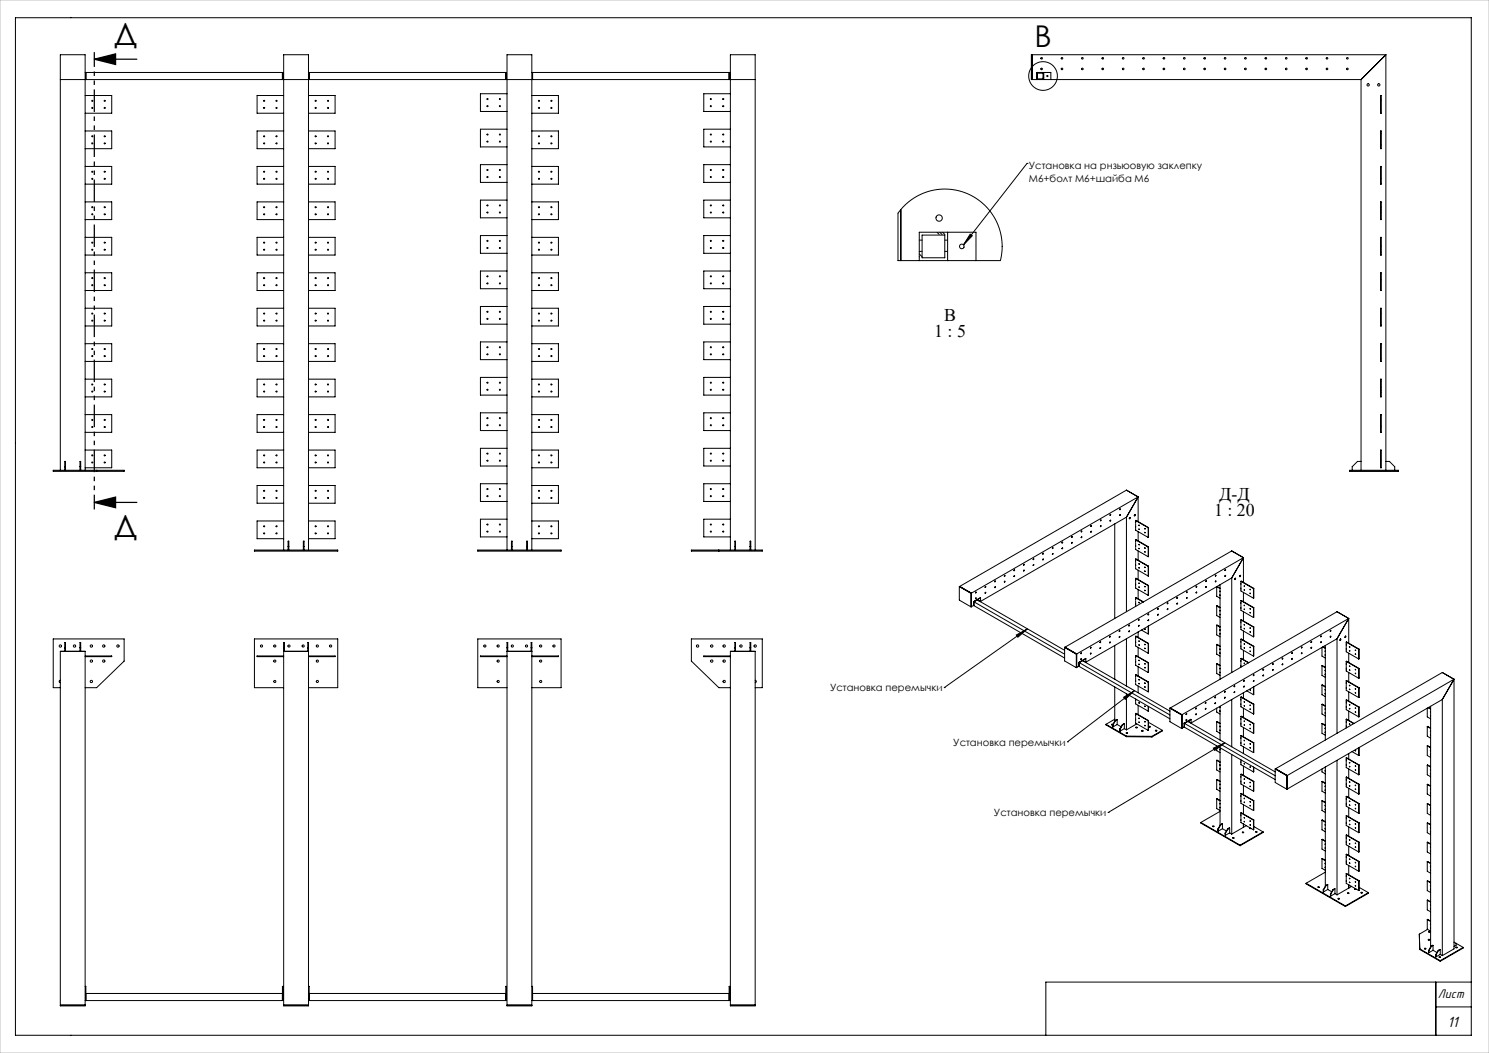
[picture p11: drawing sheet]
<svg xmlns="http://www.w3.org/2000/svg" width="420mm" height="297mm" viewBox="0 0 420 297" stroke-linecap="round" stroke-linejoin="round" font-family="sans-serif">
<defs><g id="words">
<g font-size="8.5">
<text x="32.3" y="12.8">Д</text>
<text x="291.8" y="13.2">В</text>
<text x="32.3" y="151.4">Д</text>
</g>
<g font-size="5">
<text x="263.5" y="95">1 : 5</text>
<text x="266.3" y="90.4">В</text>
<text x="343.9" y="140.9">Д-Д</text>
<text x="342.5" y="145.5">1 : 20</text>
</g>
<text font-size="4.4" x="408.3" y="289.8">11</text>
<text font-size="3.7" x="405.6" y="281.4">Лист</text>
<g font-size="2.8">
<text x="290.2" y="47.6">Установка на рнзьюовую заклепку</text>
<text x="290.2" y="51.5">М6+болт М6+шайба М6</text>
<text x="234.1" y="195">Установка перемычки</text>
<text x="268.9" y="210.3">Установка перемычки</text>
<text x="280.3" y="230.3">Установка перемычки</text>
</g>
</g></defs>
<g fill="none" stroke="#000" stroke-width=".28">
<path d="M4.4 5h410.6v287h-410.6zM291.1 15.4v7M390.9 15.4h-100v7h93M390.9 15.4l-7 7M390.9 15.4v117.2M24 20.4h55.9v2h-62.9M24 36.9h7.5v5h-7.5M24 26.9h7.5v5h-7.5M24.2 20.4v2M79.7 20.4v2M80 36.9h-7.5v5h7.5M80 26.9h-7.5v5h7.5"/>
<path d="M87 20.4h55.9v2h-62.9M87 26.9h7.5v5h-7.5M87 36.9h7.5v5h-7.5M87.2 20.4v2M142.7 20.4v2M143 26.4h-7.5v5h7.5M143 36.4h-7.5v5h7.5M150 20.4h55.9v2h-62.9M150 36.9h7.5v5h-7.5M150 26.9h7.5v5h-7.5M150.2 20.4v2M205.7 20.4v2"/>
<path d="M206 22.4h7M206 26.4h-7.5v5h7.5M206 36.4h-7.5v5h7.5M292.4 22.4v-2h4v2M292.4 21.8h.2M292.6 20.6h1.6v1.6h-1.6zM294.2 21.8h.2M294.4 20.4v2M383.9 22.4v110.2M389.4 36.9h.2v5h-.2zM389.4 26.9h.2v5h-.2zM389.4 28.1h.2"/>
<path d="M389.4 31.3h.2M389.4 37.7h.2M24 56.9h7.5v5h-7.5M24 46.9h7.5v5h-7.5M80 56.9h-7.5v5h7.5M80 46.9h-7.5v5h7.5M87 46.9h7.5v5h-7.5M87 56.9h7.5v5h-7.5M143 56.4h-7.5v5h7.5M143 46.4h-7.5v5h7.5M150 56.9h7.5v5h-7.5M150 46.9h7.5v5h-7.5"/>
<path d="M206 56.4h-7.5v5h7.5M206 46.4h-7.5v5h7.5M254.1 59.1v14.4M255 58.1l2.1-1.8 2.2-1.3 2.5-1 2.5-.5 2.6-.2 2.7 .3 2.5 .7 2.4 1.1 2.2 1.5 1.9 1.8 1.6 2.1 1.2 2.4 .8 2.5 .4 2.6v2.6l-.4 2.6h-28.9v-13.4zM289.7 46.1h.1M289.7 46.1l-17.9 23M389.4 56.9h.2v5h-.2zM389.4 46.9h.2v5h-.2zM389.4 40.8h.2M389.4 47.2h.2M389.4 50.4h.2M389.4 59.9h.2"/>
<path d="M389.4 59l.2 .2M389.5 58.3l.1 .1M24 66.9h7.5v5h-7.5M24 76.9h7.5v5h-7.5M80 66.9h-7.5v5h7.5M80 76.9h-7.5v5h7.5M87 66.9h7.5v5h-7.5M87 76.9h7.5v5h-7.5M143 66.4h-7.5v5h7.5M143 76.4h-7.5v5h7.5M150 66.9h7.5v5h-7.5M150 76.9h7.5v5h-7.5"/>
<path d="M206 66.4h-7.5v5h7.5M206 76.4h-7.5v5h7.5M259.3 67.7h.8M259.3 70.9h.8M259.3 72.4l.1 .1M259.3 71.6l.8 .8M259.3 73.5v-8h16v8M260.1 66.3h6.4v6.4h-6.4zM264.3 65.5l.6 .6M265.1 65.5l.6 .6M265.9 65.5l.6 .6M266.5 67.7h.8"/>
<path d="M266.5 70.9h.8M267.3 65.5v8M273.7 66l.6 .5-2.5 2.6zM389.4 66.9h.2v5h-.2zM389.4 76.9h.2v5h-.2zM389.4 69.4h.2M389.4 71.7l.2 .2M389.4 78.9h.2M389.5 71l.1 .1M24 96.9h7.5v5h-7.5M24 86.9h7.5v5h-7.5M80 86.9h-7.5v5h7.5"/>
<path d="M80 96.9h-7.5v5h7.5M87 86.9h7.5v5h-7.5M87 96.9h7.5v5h-7.5M143 86.4h-7.5v5h7.5M143 96.4h-7.5v5h7.5M150 96.9h7.5v5h-7.5M150 86.9h7.5v5h-7.5M206 86.4h-7.5v5h7.5M206 96.4h-7.5v5h7.5M389.4 96.9h.2v5h-.2zM389.4 86.9h.2v5h-.2zM389.4 88.5h.2"/>
<path d="M389.4 91.6h.2M389.4 98h.2M389.4 97.1l.2 .2M24 116.9h7.5v5h-7.5M24 106.9h7.5v5h-7.5M80 106.9h-7.5v5h7.5M80 116.9h-7.5v5h7.5M87 106.9h7.5v5h-7.5M87 116.9h7.5v5h-7.5M143 106.4h-7.5v5h7.5M143 116.4h-7.5v5h7.5M150 116.9h7.5v5h-7.5"/>
<path d="M150 106.9h7.5v5h-7.5M206 106.4h-7.5v5h7.5M206 116.4h-7.5v5h7.5M389.4 116.9h.2v5h-.2zM389.4 106.9h.2v5h-.2zM389.4 101.2h.2M389.4 107.5h.2M389.4 110.7h.2M389.4 109.8l.2 .2M389.4 117h.2M389.5 109.1l.1 .1M15 132.6h20v.3h-20z"/>
<path d="M17 132.6v-117.2h7v117.2M18.3 131.6h.2M18.3 132.6v-2.5h.2v2.5M22.6 132.6v-2.5h.2v2.5M22.6 131.6h.2M24 126.9h7.5v5h-7.5M27.3 132.6v.3M80 136.9h-7.5v5h7.5M80 126.9h-7.5v5h7.5M87 126.9h7.5v5h-7.5M87 136.9h7.5v5h-7.5M143 126.4h-7.5v5h7.5"/>
<path d="M143 136.4h-7.5v5h7.5M150 136.9h7.5v5h-7.5M150 126.9h7.5v5h-7.5M206 126.4h-7.5v5h7.5M206 136.4h-7.5v5h7.5M380.7 132.6h13.7v.3h-13.7zM383.9 130.1h-1l-1.5 1.5v1M389.4 126.9h.2v5h-.2zM389.4 120.2h.2M389.4 129.7h.2M389.5 121.8l.1 .1M390.9 130.1h1l1.5 1.5v1"/>
<path d="M71.8 155.1h23.5v.3h-23.5zM80 155.1v-139.7h7v139.7M80 146.9h-7.5v5h7.5M81.3 154.1h.2M81.3 155.1v-2.5h.2v2.5M85.6 155.1v-2.5h.2v2.5M85.6 154.1h.2M87 146.9h7.5v5h-7.5M134.8 155.1h23.5v.3h-23.5zM143 155.1v-139.7h7v139.7M143 146.4h-7.5v5h7.5M144.3 154.1h.2"/>
<path d="M144.3 155.1v-2.5h.2v2.5M148.6 154.1h.2M148.6 155.1v-2.5h.2v2.5M150 146.9h7.5v5h-7.5M195 155.1h20v.3h-20zM202.8 155.1v.3M206 155.1v-139.7h7v139.7M206 146.4h-7.5v5h7.5M207.3 154.1h.2M207.3 155.1v-2.5h.2v2.5M211.6 154.1h.2M211.6 155.1v-2.5h.2v2.5"/>
<path d="M288.8 159.2l-.1 .2M291.5 157.6l-.1 .2M291.5 159.2l-.1 .2M294.2 156l-.1 .2M294.2 157.7l-.1 .2M297 154.5l-.2 .2M297 156.1l-.2 .2M299.7 152.9l-.1 .2M299.7 154.5l-.1 .2M302.4 151.3l-.1 .2M302.4 153l-.1 .2M305.1 149.8l-.1 .2"/>
<path d="M305.1 151.4l-.1 .2M307.8 148.2l-.1 .2M307.8 149.8l-.1 .2M310.5 146.6l-.1 .3M310.5 148.3l-.1 .2M313.2 145.1l-.1 .2M313.2 146.7l-.1 .2M314.4 147.8v26.6M315.9 143.5l-.1 .2M315.9 145.2l-.1 .2M317.7 145.9v26.6M317.7 145.9l-41.1 23.7"/>
<path d="M318.7 145.9l-.2 .4M320.1 145.1l-.2 .4M320.3 154.4v.6l3.6 2M320.3 152.3l3.7 1.9M320.3 159.9v.5l3.6 2.1M320.3 157.7l3.6 2M320.3 157.7l3.7 2M320.3 146.8v.6M320.3 147.6v1.1M320.3 149v.5l3.6 2.1M320.3 152.3v.5M320.3 153.1v1.1"/>
<path d="M320.3 157.7v.6M320.3 158.5v1.1M320.3 146.8l3.6 2.1M320.3 146.8l3.7 2M320.3 152.3l3.6 2M321 140.2l-47 27.1M321 140.2l-3.3 5.7M321 140.2l-3.3-2-47 27.2M321 140.2v6.9M321 149.9v2.7M321 155.4v2.6M321.3 153.6h.1"/>
<path d="M321.3 154.7h.1M321.3 159v.1M321.3 148.1v.1M321.3 149.2v.1M323 154.5v.1M323 155.6v.1M323 160h.1M323 149.1h.1M323 150.2h.1M323.9 148.9v2.7M323.9 154.3v2.7M323.9 159.7v2.8"/>
<path d="M324 148.8l-.1 2.8M324 154.2l-.1 2.8M324 159.7l-.1 2.8M324 154.2l-.1 .1M324 159.7h-.1M324 148.8l-.1 .1M350.7 157.3v7M350.7 157.3l-3.3-1.9-47 27.1M350.7 157.3l-47 27.2M350.7 157.3l-3.3 5.7M270.6 165.5v3.8l3.3 1.9M270.6 165.5l3.3 1.9"/>
<path d="M270.7 165.4l3.3 1.9M270.7 165.4l-.1 .1M273.9 167.4v3.8M274 167.3v3.8M274 167.3l-.1 .1M274 171.1l-.1 .1M274.6 169.7l25.7 14.8M274.6 170.8l25.7 14.8M274.6 169.7v1.1M274.6 170.8l-.6 .3M275.3 167l-.1 .2M275.3 168.6l-.1 .2"/>
<path d="M275.6 169.2l24.7 14.2M276.1 169.4l.1 .1M276.6 168.6l-2 1.1M276.6 168.6l-1.9 1.1v1.1M276.6 168.6v1.1M278 165.4l-.1 .2M278 167.1l-.1 .2M280.7 163.9l-.1 .2M280.7 165.5l-.1 .2M283.4 162.3l-.1 .2M283.4 163.9l-.1 .2M286.1 160.7l-.1 .2"/>
<path d="M286.1 162.4l-.1 .2M286.7 179.1l3.1-1.7-2.7 2.3zM288.8 160.8l-.1 .2M289.8 177.4l-23.4 16.5M313.1 179.4l-.1 .2M315.8 177.9l-.1 .2M315.8 179.5l-.1 .2M318.5 176.3l-.1 .2M318.5 177.9l-.1 .2M320.3 165.3v.6l3.6 2M320.3 163.2l3.6 2M320.3 163.2l3.7 1.9"/>
<path d="M320.3 168.6l2.1 1.2M320.3 168.6l2.2 1.2M320.3 163.2v.5M320.3 164v1.1M320.3 168.6v.5M320.3 169.4v1.1M320.3 170.8v.2M320.3 179.5v.5M320.3 179.5l3.6 2M320.3 179.5l3.7 2M321 160.8v2.6M321 166.3v2.6"/>
<path d="M321 178.3v1.5M321.2 174.7l-.1 .2M321.2 176.4l-.1 .2M321.3 164.5h.1M321.3 165.5v.1M321.3 160.1v.1M321.3 169.9v.1M322 177.7l1.9 1.1M323 165.4h.1M323 166.5v.1M323 161.1h.1M323 177.4h.1"/>
<path d="M323.9 165.2v2.7M323.9 176.6v2.2M323.9 173.2l-.1 .2M323.9 174.8l-.1 .2M324 165.1l-.1 2.8M324 176.6l-.1 2.2M324 165.1l-.1 .1M326.7 171.6l-.2 .2M326.7 173.3l-.2 .2M329.4 170.1l-.2 .2M329.4 171.7l-.2 .2M332.1 168.5l-.1 .2"/>
<path d="M332.1 170.1l-.1 .2M334.8 166.9l-.1 .2M334.8 168.6l-.1 .2M337.5 165.4l-.1 .2M337.5 167l-.1 .2M340.2 163.8l-.1 .2M340.2 165.4l-.1 .2M342.9 162.2l-.1 .2M342.9 163.9l-.1 .2M343.2 176.3v2.8l.9 .5M343.2 176.3l.9 .6M343.2 176.3l.9 .5"/>
<path d="M343.2 165.5v2.7l.9 .5M343.2 165.5l.9 .5M343.2 165.5l.9 .4M343.2 170.9v2.7l.9 .6M343.2 170.9l.9 .5M343.2 170.9l.9 .4M344.1 172.2v.1M344.1 173.3v.1M344.1 177.6v.2M344.1 178.7v.2M344.1 166.7v.2M344.1 167.8v.2"/>
<path d="M344.1 164.9v26.7M345.6 160.7l-.1 .2M345.6 162.3l-.1 .2M347.4 163l-41.1 23.8M347.4 163v26.7M348.4 163.1l-.2 .3M349.8 162.3l-.2 .3M350 164v2.7l3.6 2M350 169.4v2.7l3.6 2.1M350 174.9v2.7l3.6 2M350 169.4l3.6 2M350 169.4l3.7 2"/>
<path d="M350 174.9l3.6 2M350 174.9l3.7 1.9M350 164l3.6 2M350 164l3.7 2M350.7 167.1v2.6M350.7 172.5v2.7M350.7 178v2.6M351 170.7v.1M351 171.8v.1M351 176.2h.1M351 177.2v.1M351 166.4h.1"/>
<path d="M351 165.3h.1M352.6 171.7h.1M352.6 172.8h.1M352.6 178.2l.1 .1M352.6 166.2l.1 .1M352.7 177.2h.1M352.7 167.4h.1M353.6 166v2.7M353.6 171.4v2.8M353.6 176.9v2.7M353.7 166l-.1 2.7M353.7 171.4l-.1 2.8"/>
<path d="M353.7 176.8l-.1 2.8M353.7 171.4h-.1M353.7 176.8l-.1 .1M353.7 166h-.1M372.6 179.4l-.1 .2M375.3 177.8l-.1 .2M375.3 179.4l-.1 .2M379.5 179.4l-.2 .4M380.4 174.4v7M380.4 174.4l-3.3-1.9-47 27.2M380.4 174.4l-47.1 27.3M380.4 174.4l-3.3 5.8"/>
<path d="M17 191.9l-.3 .3 .3 .3M17 194h-2v-13.8h20v6.3l-7.7 7.5h-3.3M17 183.7h7v100h-7zM18.3 183.7v-2.5h.2v2.5M18.3 182.7h.2M22.6 183.7v-2.5h.2v2.5M22.6 182.7h.2M24 185h7.5v.2h-7.5M80 194h-8.2v-13.8h23.5v13.8h-8.3M80 185h-7.5v.2h7.5M80 182.7h.2M80 183.7h7"/>
<path d="M80.2 183.7v-2.5h-.2v102.5h7v-102.5h-.2v2.5M86.8 182.7h.2M87 185h7.5v.2h-7.5M143 194h-8.2v-13.8h23.5v13.8h-8.3M143 185h-7.5v.2h7.5M143 182.7h.2M143 183.7h7M143.2 183.7v-2.5h-.2v102.5h7v-102.5h-.2v2.5M149.8 182.7h.2M150 185h7.5v.2h-7.5M206 194h-3.2l-7.8-7.5v-6.3h20v13.8h-2M206 183.7h7v100h-7z"/>
<path d="M206 185h-7.5v.2h7.5M207.3 183.7v-2.5h.2v2.5M207.3 182.7h.2M211.6 183.7v-2.5h.2v2.5M211.6 182.7h.2M213 191.9l.3 .3-.3 .3M266.4 193.9h.1M300.3 182.6l3.3 1.9M300.3 182.6v3.8l3.3 1.9M300.4 182.5l3.3 2M300.4 182.5l-.1 .1M303.6 184.5v3.8"/>
<path d="M303.7 184.5h-.1M303.7 184.5v3.8M304.3 186.8l25.7 14.9M304.3 187.9l25.7 14.8M304.3 186.8v1.1M304.3 187.9l-.7 .4M305 184.1l-.1 .2M305 185.8l-.1 .2M305.3 186.3l24.7 14.3M305.8 186.5l.1 .1M306.3 185.8l-1.9 1.1v1.1M306.3 185.8v1.1"/>
<path d="M306.3 185.8l-2 1M307.7 182.6l-.1 .2M307.7 184.2l-.1 .2M310.4 181l-.1 .2M310.4 182.6l-.1 .2M313.1 181.1l-.1 .2M314.4 182.1v9.5M314.4 193.8v9.6M316.9 196.7l3.1-1.9-2.6 2.5zM317.7 180.2v13.3M317.7 195.7v10.2M320 194.8l-18.9 14.4"/>
<path d="M320.3 187.1v.5l3.6 2.1M320.3 198v.5l3.6 2.1M320.3 192.5v.6l3.6 2M320.3 190.4l3.7 2M320.3 180.3v1.1M320.3 181.7v.5l3.6 2M320.3 184.9v.6M320.3 185.7v1.1M320.3 190.4v.5M320.3 191.2v1.1M320.3 197.2v.5M320.3 184.9l3.7 2"/>
<path d="M320.3 190.4l3.6 2M320.3 184.9l3.6 2.1M321 182.6v2.6M321 188.1v2.6M321 193.5v1.9M321 198.9v2.7M321.3 198.2v.1M321.3 191.7h.1M321.3 192.8h.1M321.3 180.8h.1M321.3 181.9h.1M321.3 186.2v.1"/>
<path d="M321.3 187.3v.1M323 199.2h.1M323 192.6h.1M323 193.7v.1M323 181.7v.1M323 182.8h.1M323 187.2h.1M323 188.3h.1M323.9 181.5v2.7M323.9 187v2.7M323.9 192.4v2.7M323.9 199.2v1.4"/>
<path d="M324 181.5l-.1 2.7M324 186.9l-.1 2.8M324 192.4l-.1 2.7M324 199.3l-.1 1.3M324 192.4h-.1M324 181.5h-.1M324 186.9l-.1 .1M330 199.7l3.3 2M330 199.7v3.9l3.3 1.9M330.1 199.7l3.3 1.9v3.8M330.1 199.7h-.1M337.4 199.7l-.1 .2"/>
<path d="M340.1 198.2l-.1 .2M340.1 199.8l-.1 .2M342.8 196.6l-.1 .2M342.8 198.2l-.1 .2M343.2 181.8l.9 .5M343.2 181.8l.9 .4M343.2 181.8v2.7l.9 .6M343.2 187.2v2.8l.9 .5M343.2 199.7v1.1l.9 .6M343.2 187.2l.9 .6M343.2 187.2l.9 .5M344.1 199.4v.2"/>
<path d="M344.1 188.5v.2M344.1 189.6v.2M344.1 183.1v.1M344.1 184.2v.1M344.1 199.2v9.5M345.5 195l-.1 .2M345.5 196.7l-.1 .2M347.4 197.3v13.3M348.2 193.5l-.1 .2M348.2 195.1l-.1 .2M350 180.3v2.7l3.6 2.1M350 185.7v2.5"/>
<path d="M350 196.6v2.7l3.6 2.1M350 180.3l3.6 2M350 180.3l3.7 2M350 185.7l2.1 1.3M350 185.7l2.2 1.2M350 196.6l3.6 2.1M350 196.6l3.7 2M350.7 183.4v2.6M350.7 195.4v1.5M350.7 199.8v2.6M350.9 191.9l-.1 .2M350.9 193.5l-.1 .2"/>
<path d="M351 181.6v.1M351 182.7h.1M351 187v.1M351 197.9v.1M351 199v.1M351.7 194.9l1.9 1M352.6 182.6h.1M352.6 183.6l.1 .1M352.6 198.9h.1M352.6 200h.1M352.7 194.6h.1M353.6 182.3v2.8"/>
<path d="M353.6 193.8v2.1M353.6 198.7v2.7M353.6 190.3l-.1 .2M353.6 192l-.1 .2M353.7 182.3h-.1M353.7 182.3l-.1 2.8M353.7 193.7l-.1 2.2M353.7 198.6l-.1 2.8M353.7 198.6l-.1 .1M356.4 188.8l-.2 .2M356.4 190.4l-.2 .2M359.1 187.2l-.2 .2"/>
<path d="M359.1 188.8l-.2 .2M361.8 185.6l-.1 .2M361.8 187.3l-.1 .2M364.5 184.1l-.1 .2M364.5 185.7l-.1 .2M367.2 182.5l-.1 .2M367.2 184.1l-.1 .2M369.9 180.9l-.1 .2M369.9 182.6l-.1 .2M372.6 181l-.1 .2M372.9 193.2v2.7l.9 .6M372.9 182.6v2.5l.9 .5"/>
<path d="M372.9 187.8v2.7l.9 .5M372.9 198.7v2.7l.9 .5M372.9 193.2l.9 .6M372.9 193.2l.9 .5M372.9 198.7l.9 .5M372.9 198.7l.9 .4M372.9 187.8l.9 .5M372.9 187.8l.9 .4M373.1 182.5l.7 .4M373.2 182.4l.6 .4M373.8 194.5v.2M373.8 195.6v.2"/>
<path d="M373.8 183.6v.2M373.8 184.7v.2M373.8 189.1v.1M373.8 190.1v.2M373.8 199.9v.2M373.8 182.1v26.6M377.1 180.2l-41.1 23.7M377.1 180.2v26.6M378.1 180.2l-.2 .4M379.7 181.1v2.7l3.6 2.1M379.7 186.6v2.7l3.6 2M379.7 192v2.7l3.6 2.1"/>
<path d="M379.7 197.4v2.8l3.6 2M379.7 197.4l3.6 2.1M379.7 197.4l3.7 2M379.7 186.6l3.6 2M379.7 186.6l3.7 1.9M379.7 192l3.6 2M379.7 192l3.7 2M379.7 181.1l3.7 2M379.7 181.1l3.6 2M380.4 184.2v2.7M380.4 189.7v2.6M380.4 195.1v2.6"/>
<path d="M380.7 182.4v.1M380.7 183.5v.1M380.7 193.3v.1M380.7 198.7v.1M380.7 199.8v.1M380.7 187.9h.1M380.7 188.9v.1M380.7 194.4h.1M382.3 183.4h.1M382.3 184.5h.1M382.3 194.3h.1M382.3 195.3l.1 .1"/>
<path d="M382.3 199.7l.1 .1M382.3 188.8l.1 .1M382.3 189.9l.1 .1M383.3 183.1v2.8M383.3 188.6v2.7M383.3 194v2.8M383.3 199.5v2.7M383.4 183.1h-.1M383.4 183.1l-.1 2.8M383.4 188.5l-.1 2.8M383.4 194l-.1 2.8M383.4 199.4l-.1 2.8"/>
<path d="M383.4 194h-.1M383.4 199.4l-.1 .1M383.4 188.5l-.1 .1M402.6 199.7v2.5l.9 .5M402.8 199.6l.7 .4M402.9 199.6l.6 .3M403.5 199.2v67.9M406.8 197.3l-43.7 25.3M406.8 197.3v72.2M410.1 191.6l-3.3-1.9-47.1 27.2M410.1 191.6l-47 27.1M410.1 191.6l-3.3 5.7"/>
<path d="M410.1 191.6v76l-3.3 1.9M301.1 209.2h.1M312 204.3l5.7 3.3M312 204.3l5.7 3.5M313.8 204.4l.1 .1M313.8 204.4l.1 .6M313.9 204.4h-.3M313.9 204.3h-.4l.3 .2M313.9 204.5v.5M314.4 202.9l-2.4 1.4M314.6 203.2v.1M314.6 203.2l-.8 1.2"/>
<path d="M314.6 203.3l-.7 1.2M315.1 203l-.5 .2M315.1 204.3l-1.2 .7M315.1 203l-.5 .3M315.1 203v1.3M315.1 204.3l1.1 .7M315.9 205.6l.1 .1M315.9 205.6l.1 .6M316 205.7v.5M316.6 204.4l-.7 1.2M316.6 204.4h.1M316.7 204.4l-.7 1.3"/>
<path d="M317.1 205.5l-1.1 .7M317.1 204.2l-.4 .2M317.1 204.2v1.3M317.1 204.2l-.5 .2M317.1 205.5l.6 .4M317.7 206.8h.3M317.7 207.6l7.2 .1M317.7 207.8l7.2 .1M317.7 207.6v.2M320.3 201.3l3.6 2M320.3 201.3l3.7 1.9M320.3 201.3v.5"/>
<path d="M320.3 202.1v1.1M320.3 203.4v.6l3.6 2M320.4 205.3h.3M320.7 204.2l-3 1.7M321.3 202.6h.1M321.3 203.6v.1M322 206.2h.4M323 203.5v.1M323 204.6v.1M323.9 203.3v2.7M324 203.7l3.9 2.3M324 203.2l-.1 .1"/>
<path d="M324 203.2l-.1 2.8M324.1 205.1h.3M324.9 207.7v.2M325.9 206.1h.4M327.9 206l-3 1.7M327.9 206l-3 1.9M333.3 201.7v3.8M334 205.1l25.7 14.8M334 204l25.7 14.8M334 204v1.1M334 205.1l-.7 .4M334.7 201.3l-.1 .2"/>
<path d="M334.7 202.9l-.1 .2M335 203.5l24.7 14.2M335.5 203.7l.1 .1M336 202.9l-2 1.1M336 202.9l-1.9 1.1v1.1M336 202.9v1.1M337.4 201.3l-.1 .3M342.3 211l3.2-1.5-2.9 2.2zM343.2 219.9v2.7l.9 .6M343.2 203.6v2.7l.9 .5M343.2 210.4v1.3l.9 .6M343.2 214.5v2.7l.9 .5"/>
<path d="M343.2 219.9l.9 .5M343.2 219.9l.9 .4M343.2 214.5l.9 .5M343.2 214.5l.9 .4M343.2 203.6l.9 .5M343.2 203.6l.9 .4M344.1 215.7v.2M344.1 216.8v.2M344.1 200.5v.2M344.1 211.4v.1M344.1 204.8v.2M344.1 205.9v.2"/>
<path d="M344.1 210.9v21.9M345.5 209.5l-32.9 19.7M347.4 212.8v22.4M350 202.1v2.7l3.6 2M350 207.5v2.7l3.6 2.1M350 214.3v1.4l3.6 2M350 218.4v2.7l3.6 2.1M350 218.4l3.6 2M350 218.4l3.7 2M350 207.5l3.6 2.1M350 207.5l3.7 2M350 202.1l3.6 2"/>
<path d="M350 202.1l3.7 2M350.7 205.2v2.6M350.7 210.6v1.9M350.7 216.1v2.6M351 203.4h.1M351 204.5h.1M351 208.8v.1M351 215.3v.1M351 219.8h.1M351 210h.1M352.6 205.4l.1 .1M352.6 209.8h.1"/>
<path d="M352.6 210.9h.1M352.6 216.3l.1 .1M352.7 204.4h.1M353.6 204.1v2.7M353.6 209.6v2.7M353.6 216.3v1.4M353.7 204.1l-.1 2.7M353.7 209.5l-.1 2.8M353.7 216.4l-.1 1.3M353.7 204.1h-.1M353.7 209.5l-.1 .1M359.7 216.9l3.3 1.9"/>
<path d="M359.7 216.9v3.8l3.3 1.9M359.8 216.8l3.3 1.9M363 218.8v3.8M363.1 218.7l-.1 .1M363.1 218.7v3.9M372.9 204.1v2.7l.9 .6M372.9 216.9v.8l.9 .6M372.9 204.1l.9 .6M372.9 204.1l.9 .4M373.8 201v.2M373.8 205.4v.2M373.8 206.5v.1"/>
<path d="M373.8 216.4v33.5M373.8 217.4v.1M377.1 214.4v38M379.7 202.9v2.4M379.7 213.8v2.7l3.6 2M379.7 219.2v2.7l3.6 2.1M379.7 202.9l2.1 1.2M379.7 219.2l3.6 2.1M379.7 219.2l3.7 2M379.7 213.8l3.7 2M379.7 202.9l2.2 1.2M379.7 213.8l3.6 2"/>
<path d="M380.4 200.6v2.6M380.4 212.5v1.6M380.4 216.9v2.6M380.7 215.1h.1M380.7 216.2h.1M380.7 204.2h.1M381.4 212l1.9 1.1M382.3 200.8h.1M382.3 211.7h.1M382.3 216l.1 .1M382.3 217.1l.1 .1M383.3 210.9v2.2"/>
<path d="M383.3 215.8v2.7M383.4 210.9l-.1 2.2M383.4 215.8l-.1 2.7M383.4 215.8h-.1M402.6 210.4v2.7l.9 .5M402.6 210.4l.9 .4M402.6 204.9v2.7l.9 .6M402.6 215.8v2.7l.9 .6M402.6 215.8l.9 .6M402.6 215.8l.9 .4M402.6 204.9l.9 .6M402.6 204.9l.9 .5"/>
<path d="M402.6 210.4l.9 .5M403.5 217.1v.2M403.5 218.2v.1M403.5 200.8v.1M403.5 201.8v.2M403.5 206.2v.2M403.5 207.3v.2M403.5 211.6v.2M403.5 212.7v.2M312.6 229.2h.1M338.7 232l11.1 6.4M338.7 232l11.1 6.5"/>
<path d="M342.1 233l.3 .1-.2 .1zM342.4 233.2h-.3M343.2 225.3v2.8l.9 .5M343.2 225.3l.9 .6M343.2 225.3l.9 .5M343.5 233.8l.1 .1M343.5 233.8l.1 .6M343.6 233.9v.5M344.1 221.2v.1M344.1 222.3v.1M344.1 226.6v.2M344.1 227.7v.2"/>
<path d="M344.1 228.9l-5.4 3.1M344.3 232.6h.1M344.3 232.6l-.8 1.2M344.3 232.6l-.7 1.3M344.8 232.4l-.5 .2M344.8 233.7l-1.2 .7M344.8 232.4v1.3M344.8 233.7l1.1 .7M345.6 235h.1M345.6 235l.1 .6M345.7 235v.6M346.3 233.8l-.7 1.2"/>
<path d="M346.3 233.8h.1M346.4 233.8l-.7 1.2M346.8 234.9l-1.1 .7M346.8 233.5l-.4 .3M346.8 233.5v1.4M346.8 233.5l-.5 .3M346.8 234.9l.6 .3M347.7 236.3l.4 .1h-.3zM348 236.4h-.2M349.8 238.4v.1M350 229.3l3.7 2M350 223.8l3.7 2"/>
<path d="M350 223.8v2.8l3.6 2M350 229.3v2.7l3.6 2M350 223.8l3.6 2.1M350 229.3l3.6 2M350.4 234.7l.4 .1-.3 .1zM350.7 221.5v2.6M350.7 227v2.6M350.7 232.4v.9M350.8 234.9h-.3M351 220.8v.1M351 225.1v.1M351 226.2v.1"/>
<path d="M351 230.6h.1M351 231.7h.1M351.5 232.9l-4.1 2.3M352.6 233.5l-.2 .2 .4-.1M352.6 220.7h.1M352.6 226.1l.1 .1M352.6 227.2h.1M352.6 232.6l.1 .1M352.7 221.8h.1M352.7 231.6h.1M352.8 233.7h-.3M353.6 220.4v2.8"/>
<path d="M353.6 225.9v2.7M353.6 231.3v2.7M353.7 233.1l2.6 1.5M353.7 220.4l-.1 2.8M353.7 225.8l-.1 2.8M353.7 231.3l-.1 2.7M353.7 220.4h-.1M353.7 225.8l-.1 .1M353.7 231.3h-.1M354.2 234.6l.4 .1h-.3zM354.5 234.7h-.3M356.3 234.6l-6.5 3.8"/>
<path d="M356.3 234.6l-6.5 3.9M363.1 222.6h-.1M372.9 236.8v2.7l.9 .5M372.9 220.4v2.8l.9 .5M372.9 225.9v2.7l.9 .5M372.9 231.3v2.7l.9 .6M372.9 231.3l.9 .6M372.9 231.3l.9 .5M372.9 220.4l.9 .6M372.9 220.4l.9 .5M372.9 225.9l.9 .4M372.9 236.8l.9 .5"/>
<path d="M372.9 236.8l.9 .4M372.9 225.9l.9 .5M373.8 227.2v.1M373.8 228.3v.1M373.8 238v.2M373.8 239.1v.2M373.8 232.6v.2M373.8 233.7v.2M373.8 221.7v.2M373.8 222.8v.2M379.7 224.7v2.7l3.6 2M379.7 230.1v2.7l3.6 2.1"/>
<path d="M379.7 235.5v2.8l3.6 2M379.7 235.5l3.6 2.1M379.7 224.7l3.6 2M379.7 224.7l3.7 1.9M379.7 230.1l3.6 2M379.7 230.1l3.7 2M379.7 235.5l3.7 2M380.4 222.3v2.7M380.4 227.8v2.6M380.4 233.2v2.6M380.4 238.7v2.6M380.7 226h.1"/>
<path d="M380.7 227.1h.1M380.7 220.5v.1M380.7 232.5v.1M380.7 236.8v.1M380.7 237.9v.1M380.7 221.7h.1M380.7 231.5h.1M382.3 226.9l.1 .1M382.3 228l.1 .1M382.3 221.5h.1M382.3 222.6h.1M382.3 232.4h.1"/>
<path d="M382.3 233.4l.1 .1M382.3 237.8l.1 .1M382.3 238.9h.1M383.3 221.3v2.7M383.3 226.7v2.7M383.3 232.1v2.8M383.3 237.6v2.7M383.4 221.2l-.1 2.8M383.4 226.6l-.1 2.8M383.4 232.1l-.1 2.8M383.4 237.5l-.1 2.8M383.4 226.6l-.1 .1"/>
<path d="M383.4 221.2l-.1 .1M383.4 232.1h-.1M383.4 237.5l-.1 .1M402.6 221.3v2.7l.9 .5M402.6 226.7v2.7l.9 .6M402.6 232.1v2.8l.9 .5M402.6 237.6v2.7l.9 .5M402.6 226.7l.9 .5M402.6 226.7l.9 .4M402.6 237.6l.9 .5M402.6 237.6l.9 .4M402.6 232.1l.9 .6"/>
<path d="M402.6 232.1l.9 .5M402.6 221.3l.9 .5M402.6 221.3l.9 .4M403.5 228v.1M403.5 229.1v.1M403.5 238.9v.1M403.5 240v.1M403.5 233.4v.2M403.5 234.5v.2M403.5 222.5v.2M403.5 223.6v.2M368.4 249.1l11.1 6.4"/>
<path d="M368.4 249.1l11.1 6.6M371.8 250.2h.3l-.2 .1zM372.1 250.3h-.3M372.9 242.2v2.7l.9 .6M372.9 242.2l.9 .6M372.9 242.2l.9 .4M373.2 251h.1M373.2 251l.1 .6M373.3 251v.6M373.8 243.5v.2M373.8 244.6v.1M373.8 246l-5.4 3.1"/>
<path d="M374 249.7v.1M374 249.7l-.8 1.3M374 249.8l-.7 1.2M374.5 249.5l-.5 .2M374.5 250.9l-1.2 .7M374.5 249.5l-.5 .3M374.5 249.5v1.4M374.5 250.9l1.1 .6M375.3 252.1l.1 .1M375.3 252.1l.1 .6M375.4 252.2v.5M376 250.9l.1 .1"/>
<path d="M376 250.9l-.7 1.2M376.1 251l-.7 1.2M376.5 252.1l-1.1 .6M376.5 250.7l-.4 .3M376.5 250.7v1.4M376.5 250.7l-.5 .2M376.5 252.1l.6 .3M377.4 253.4l.4 .1-.3 .1zM377.7 253.6h-.2M379.5 255.5v.2M379.7 246.4l3.7 2M379.7 241l3.7 2"/>
<path d="M379.7 241v2.7l3.6 2.1M379.7 246.4v2.8l3.6 2M379.7 241l3.6 2M379.7 246.4l3.6 2.1M380.1 251.9h.4l-.3 .1zM380.4 244.1v2.6M380.4 249.6v.9M380.5 252h-.3M380.7 247.7v.1M380.7 242.3v.1M380.7 243.4h.1M380.7 248.9h.1"/>
<path d="M381.2 250l-4.1 2.4M382.3 250.6l-.2 .2h.4M382.3 248.7h.1M382.3 249.8h.1M382.3 243.2l.1 .1M382.3 244.3l.1 .1M382.5 250.8h-.3M383.3 243v2.8M383.3 248.5v2.7M383.4 250.3l2.6 1.5M383.4 243l-.1 2.8M383.4 248.4l-.1 2.8"/>
<path d="M383.4 248.4l-.1 .1M383.4 243h-.1M383.9 251.7l.4 .1-.3 .1zM384.2 251.9h-.3M386 251.8l-6.5 3.7M386 251.8l-6.5 3.9M402.6 253.9v2.7l.9 .6M402.6 259.4v2.7l.9 .5M402.6 243v2.7l.9 .6M402.6 248.5v2.7l.9 .5M402.6 259.4l.9 .5M402.6 259.4l.9 .4"/>
<path d="M402.6 248.5l.9 .5M402.6 248.5l.9 .4M402.6 243l.9 .6M402.6 243l.9 .5M402.6 253.9l.9 .6M402.6 253.9l.9 .4M403.5 249.8v.1M403.5 250.8v.2M403.5 244.3v.2M403.5 245.4v.2M403.5 255.2v.2M403.5 256.3v.1"/>
<path d="M24 278.2h.2v4M87 278.2h.2v4M150 278.2h.2v4M400.3 263.5l.2 4.3M400.3 263.5v.1M400.5 267.8v-.2l5.7 3.4M400.5 267.8l5.7 3.3M401.8 267.6h.4M402.7 262.1l-2.4 1.4M402.9 265.1h.3M402.9 268.1l.1 .1M402.9 268.1l.1 .6"/>
<path d="M403 262.9h.3M403 268.2v.5M403.5 260.6v.2M403.5 261.7v.2M403.6 266.9h.1M403.6 266.9l-.7 1.2M403.7 266.9l-.7 1.3M404.2 266.7l-.6 .2M404.2 268l-1.2 .7M404.2 266.7l-.5 .2M404.2 266.7v1.3M404.2 268l1.1 .7"/>
<path d="M405 269.3h.1M405 269.3l.1 .6M405 277v15M405.1 269.3v.6M405.7 268.1h.1M405.7 268.1l-.7 1.2M405.8 268.1l-.7 1.2M406 270h.3M406.2 269.2l-1.1 .7M406.2 267.8l-.5 .3M406.2 267.8l-.4 .3M406.2 267.8v1.4"/>
<path d="M406.2 271v.1M406.2 269.2l.6 .3M410.1 265.7l2.6 1.5M410.7 267.3h.3M410.7 266.1v.5l-.6 .4M412.7 267.2l-6.5 3.8M412.7 267.2l-6.5 3.9M415 277h-120v15M17 283.5h7M24 282.2h55.9v-4h-.2v4M24.2 280.2h55.5M80 283.5h7"/>
<path d="M87 282.2h55.9v-4h-.2v4M87.2 280.2h55.5M143 283.5h7M150 282.2h55.9v-4h-.2v4M150.2 280.2h55.5M206 283.5h7M405 284h10"/>
<circle cx="293.8" cy="16.4" r=".22"/>
<circle cx="293.8" cy="19.4" r=".23"/>
<circle cx="299.6" cy="16.4" r=".22"/>
<circle cx="299.6" cy="19.4" r=".23"/>
<circle cx="305.3" cy="16.4" r=".22"/>
<circle cx="305.3" cy="19.4" r=".23"/>
<circle cx="311.1" cy="16.4" r=".22"/>
<circle cx="311.1" cy="19.4" r=".23"/>
<circle cx="316.8" cy="16.4" r=".22"/>
<circle cx="316.8" cy="19.4" r=".23"/>
<circle cx="322.6" cy="16.4" r=".22"/>
<circle cx="322.6" cy="19.4" r=".23"/>
<circle cx="328.3" cy="16.4" r=".22"/>
<circle cx="328.3" cy="19.4" r=".23"/>
<circle cx="334.1" cy="16.4" r=".22"/>
<circle cx="334.1" cy="19.4" r=".23"/>
<circle cx="339.8" cy="16.4" r=".22"/>
<circle cx="339.8" cy="19.4" r=".23"/>
<circle cx="345.6" cy="16.4" r=".22"/>
<circle cx="345.6" cy="19.4" r=".23"/>
<circle cx="351.3" cy="16.4" r=".22"/>
<circle cx="351.3" cy="19.4" r=".23"/>
<circle cx="357.1" cy="16.4" r=".22"/>
<circle cx="357.1" cy="19.4" r=".23"/>
<circle cx="362.8" cy="16.4" r=".22"/>
<circle cx="362.8" cy="19.4" r=".22"/>
<circle cx="368.6" cy="16.4" r=".22"/>
<circle cx="368.6" cy="19.4" r=".22"/>
<circle cx="374.3" cy="16.4" r=".22"/>
<circle cx="374.3" cy="19.4" r=".22"/>
<circle cx="380.1" cy="16.4" r=".23"/>
<circle cx="380.1" cy="19.4" r=".23"/>
<circle cx="26" cy="28.4" r=".15"/>
<circle cx="26" cy="30.4" r=".15"/>
<circle cx="26" cy="38.4" r=".15"/>
<circle cx="29.5" cy="28.4" r=".15"/>
<circle cx="29.5" cy="30.4" r=".15"/>
<circle cx="29.5" cy="38.4" r=".15"/>
<circle cx="74.5" cy="38.4" r=".15"/>
<circle cx="74.5" cy="28.4" r=".15"/>
<circle cx="74.5" cy="30.4" r=".15"/>
<circle cx="78" cy="38.4" r=".15"/>
<circle cx="78" cy="28.4" r=".15"/>
<circle cx="78" cy="30.4" r=".15"/>
<circle cx="89" cy="28.4" r=".15"/>
<circle cx="89" cy="30.4" r=".15"/>
<circle cx="89" cy="38.4" r=".15"/>
<circle cx="92.5" cy="30.4" r=".15"/>
<circle cx="92.5" cy="28.4" r=".15"/>
<circle cx="92.5" cy="38.4" r=".15"/>
<circle cx="137.5" cy="37.9" r=".15"/>
<circle cx="137.5" cy="27.9" r=".15"/>
<circle cx="137.5" cy="39.9" r=".15"/>
<circle cx="137.5" cy="29.9" r=".15"/>
<circle cx="141" cy="27.9" r=".15"/>
<circle cx="141" cy="37.9" r=".15"/>
<circle cx="141" cy="29.9" r=".15"/>
<circle cx="141" cy="39.9" r=".15"/>
<circle cx="152" cy="28.4" r=".15"/>
<circle cx="152" cy="30.4" r=".15"/>
<circle cx="152" cy="38.4" r=".15"/>
<circle cx="155.5" cy="28.4" r=".15"/>
<circle cx="155.5" cy="30.4" r=".15"/>
<circle cx="155.5" cy="38.4" r=".15"/>
<circle cx="200.5" cy="37.9" r=".15"/>
<circle cx="200.5" cy="27.9" r=".15"/>
<circle cx="200.5" cy="39.9" r=".15"/>
<circle cx="200.5" cy="29.9" r=".15"/>
<circle cx="204" cy="37.9" r=".15"/>
<circle cx="204" cy="27.9" r=".15"/>
<circle cx="204" cy="39.9" r=".15"/>
<circle cx="204" cy="29.9" r=".15"/>
<circle cx="294.2" cy="21.4" r="4"/>
<circle cx="295.4" cy="21.4" r=".16"/>
<circle cx="385.9" cy="23.9" r=".33"/>
<circle cx="388.9" cy="23.9" r=".33"/>
<circle cx="26" cy="40.4" r=".15"/>
<circle cx="26" cy="50.4" r=".15"/>
<circle cx="26" cy="58.4" r=".15"/>
<circle cx="26" cy="48.4" r=".15"/>
<circle cx="29.5" cy="40.4" r=".15"/>
<circle cx="29.5" cy="50.4" r=".15"/>
<circle cx="29.5" cy="58.4" r=".15"/>
<circle cx="29.5" cy="48.4" r=".15"/>
<circle cx="74.5" cy="58.4" r=".15"/>
<circle cx="74.5" cy="48.4" r=".15"/>
<circle cx="74.5" cy="40.4" r=".15"/>
<circle cx="74.5" cy="50.4" r=".15"/>
<circle cx="78" cy="58.4" r=".15"/>
<circle cx="78" cy="48.4" r=".15"/>
<circle cx="78" cy="50.4" r=".15"/>
<circle cx="78" cy="40.4" r=".15"/>
<circle cx="89" cy="40.4" r=".15"/>
<circle cx="89" cy="50.4" r=".15"/>
<circle cx="89" cy="48.4" r=".15"/>
<circle cx="89" cy="58.4" r=".15"/>
<circle cx="92.5" cy="40.4" r=".15"/>
<circle cx="92.5" cy="50.4" r=".15"/>
<circle cx="92.5" cy="58.4" r=".15"/>
<circle cx="92.5" cy="48.4" r=".15"/>
<circle cx="137.5" cy="59.9" r=".15"/>
<circle cx="137.5" cy="57.9" r=".15"/>
<circle cx="137.5" cy="49.9" r=".15"/>
<circle cx="137.5" cy="47.9" r=".15"/>
<circle cx="141" cy="59.9" r=".15"/>
<circle cx="141" cy="49.9" r=".15"/>
<circle cx="141" cy="57.9" r=".15"/>
<circle cx="141" cy="47.9" r=".15"/>
<circle cx="152" cy="40.4" r=".15"/>
<circle cx="152" cy="50.4" r=".15"/>
<circle cx="152" cy="58.4" r=".15"/>
<circle cx="152" cy="48.4" r=".15"/>
<circle cx="155.5" cy="40.4" r=".15"/>
<circle cx="155.5" cy="50.4" r=".15"/>
<circle cx="155.5" cy="48.4" r=".15"/>
<circle cx="155.5" cy="58.4" r=".15"/>
<circle cx="200.5" cy="59.9" r=".15"/>
<circle cx="200.5" cy="57.9" r=".15"/>
<circle cx="200.5" cy="49.9" r=".15"/>
<circle cx="200.5" cy="47.9" r=".15"/>
<circle cx="204" cy="59.9" r=".15"/>
<circle cx="204" cy="57.9" r=".15"/>
<circle cx="204" cy="49.9" r=".15"/>
<circle cx="204" cy="47.9" r=".15"/>
<circle cx="26" cy="60.4" r=".15"/>
<circle cx="26" cy="70.4" r=".15"/>
<circle cx="26" cy="78.4" r=".15"/>
<circle cx="26" cy="68.4" r=".15"/>
<circle cx="29.5" cy="60.4" r=".15"/>
<circle cx="29.5" cy="78.4" r=".15"/>
<circle cx="29.5" cy="70.4" r=".15"/>
<circle cx="29.5" cy="68.4" r=".15"/>
<circle cx="74.5" cy="68.4" r=".15"/>
<circle cx="74.5" cy="60.4" r=".15"/>
<circle cx="74.5" cy="78.4" r=".15"/>
<circle cx="74.5" cy="70.4" r=".15"/>
<circle cx="78" cy="68.4" r=".15"/>
<circle cx="78" cy="70.4" r=".15"/>
<circle cx="78" cy="60.4" r=".15"/>
<circle cx="78" cy="78.4" r=".15"/>
<circle cx="89" cy="70.4" r=".15"/>
<circle cx="89" cy="78.4" r=".15"/>
<circle cx="89" cy="60.4" r=".15"/>
<circle cx="89" cy="68.4" r=".15"/>
<circle cx="92.5" cy="60.4" r=".15"/>
<circle cx="92.5" cy="78.4" r=".15"/>
<circle cx="92.5" cy="70.4" r=".15"/>
<circle cx="92.5" cy="68.4" r=".15"/>
<circle cx="137.5" cy="67.9" r=".15"/>
<circle cx="137.5" cy="79.9" r=".15"/>
<circle cx="137.5" cy="69.9" r=".15"/>
<circle cx="137.5" cy="77.9" r=".15"/>
<circle cx="141" cy="67.9" r=".15"/>
<circle cx="141" cy="79.9" r=".15"/>
<circle cx="141" cy="69.9" r=".15"/>
<circle cx="141" cy="77.9" r=".15"/>
<circle cx="152" cy="78.4" r=".15"/>
<circle cx="152" cy="70.4" r=".15"/>
<circle cx="152" cy="60.4" r=".15"/>
<circle cx="152" cy="68.4" r=".15"/>
<circle cx="155.5" cy="70.4" r=".15"/>
<circle cx="155.5" cy="78.4" r=".15"/>
<circle cx="155.5" cy="60.4" r=".15"/>
<circle cx="155.5" cy="68.4" r=".15"/>
<circle cx="200.5" cy="79.9" r=".15"/>
<circle cx="200.5" cy="67.9" r=".15"/>
<circle cx="200.5" cy="69.9" r=".15"/>
<circle cx="200.5" cy="77.9" r=".15"/>
<circle cx="204" cy="67.9" r=".15"/>
<circle cx="204" cy="79.9" r=".15"/>
<circle cx="204" cy="77.9" r=".15"/>
<circle cx="204" cy="69.9" r=".15"/>
<circle cx="264.9" cy="61.5" r=".9"/>
<circle cx="271.3" cy="69.5" r=".65"/>
<circle cx="26" cy="88.4" r=".15"/>
<circle cx="26" cy="80.4" r=".15"/>
<circle cx="26" cy="90.4" r=".15"/>
<circle cx="26" cy="98.4" r=".15"/>
<circle cx="29.5" cy="88.4" r=".15"/>
<circle cx="29.5" cy="80.4" r=".15"/>
<circle cx="29.5" cy="90.4" r=".15"/>
<circle cx="29.5" cy="98.4" r=".15"/>
<circle cx="74.5" cy="98.4" r=".15"/>
<circle cx="74.5" cy="90.4" r=".15"/>
<circle cx="74.5" cy="88.4" r=".15"/>
<circle cx="74.5" cy="80.4" r=".15"/>
<circle cx="78" cy="98.4" r=".15"/>
<circle cx="78" cy="90.4" r=".15"/>
<circle cx="78" cy="80.4" r=".15"/>
<circle cx="78" cy="88.4" r=".15"/>
<circle cx="89" cy="88.4" r=".15"/>
<circle cx="89" cy="80.4" r=".15"/>
<circle cx="89" cy="90.4" r=".15"/>
<circle cx="89" cy="98.4" r=".15"/>
<circle cx="92.5" cy="80.4" r=".15"/>
<circle cx="92.5" cy="88.4" r=".15"/>
<circle cx="92.5" cy="90.4" r=".15"/>
<circle cx="92.5" cy="98.4" r=".15"/>
<circle cx="137.5" cy="89.9" r=".15"/>
<circle cx="137.5" cy="87.9" r=".15"/>
<circle cx="137.5" cy="97.9" r=".15"/>
<circle cx="137.5" cy="99.9" r=".15"/>
<circle cx="141" cy="87.9" r=".15"/>
<circle cx="141" cy="89.9" r=".15"/>
<circle cx="141" cy="97.9" r=".15"/>
<circle cx="141" cy="99.9" r=".15"/>
<circle cx="152" cy="88.4" r=".15"/>
<circle cx="152" cy="80.4" r=".15"/>
<circle cx="152" cy="90.4" r=".15"/>
<circle cx="152" cy="98.4" r=".15"/>
<circle cx="155.5" cy="80.4" r=".15"/>
<circle cx="155.5" cy="88.4" r=".15"/>
<circle cx="155.5" cy="90.4" r=".15"/>
<circle cx="155.5" cy="98.4" r=".15"/>
<circle cx="200.5" cy="87.9" r=".15"/>
<circle cx="200.5" cy="89.9" r=".15"/>
<circle cx="200.5" cy="97.9" r=".15"/>
<circle cx="200.5" cy="99.9" r=".15"/>
<circle cx="204" cy="87.9" r=".15"/>
<circle cx="204" cy="89.9" r=".15"/>
<circle cx="204" cy="99.9" r=".15"/>
<circle cx="204" cy="97.9" r=".15"/>
<circle cx="26" cy="110.4" r=".15"/>
<circle cx="26" cy="118.4" r=".15"/>
<circle cx="26" cy="100.4" r=".15"/>
<circle cx="26" cy="108.4" r=".15"/>
<circle cx="29.5" cy="110.4" r=".15"/>
<circle cx="29.5" cy="118.4" r=".15"/>
<circle cx="29.5" cy="100.4" r=".15"/>
<circle cx="29.5" cy="108.4" r=".15"/>
<circle cx="74.5" cy="100.4" r=".15"/>
<circle cx="74.5" cy="108.4" r=".15"/>
<circle cx="74.5" cy="118.4" r=".15"/>
<circle cx="74.5" cy="110.4" r=".15"/>
<circle cx="78" cy="100.4" r=".15"/>
<circle cx="78" cy="108.4" r=".15"/>
<circle cx="78" cy="118.4" r=".15"/>
<circle cx="78" cy="110.4" r=".15"/>
<circle cx="89" cy="110.4" r=".15"/>
<circle cx="89" cy="118.4" r=".15"/>
<circle cx="89" cy="100.4" r=".15"/>
<circle cx="89" cy="108.4" r=".15"/>
<circle cx="92.5" cy="110.4" r=".15"/>
<circle cx="92.5" cy="118.4" r=".15"/>
<circle cx="92.5" cy="100.4" r=".15"/>
<circle cx="92.5" cy="108.4" r=".15"/>
<circle cx="137.5" cy="107.9" r=".15"/>
<circle cx="137.5" cy="117.9" r=".15"/>
<circle cx="137.5" cy="109.9" r=".15"/>
<circle cx="137.5" cy="119.9" r=".15"/>
<circle cx="141" cy="107.9" r=".15"/>
<circle cx="141" cy="117.9" r=".15"/>
<circle cx="141" cy="109.9" r=".15"/>
<circle cx="141" cy="119.9" r=".15"/>
<circle cx="152" cy="110.4" r=".15"/>
<circle cx="152" cy="118.4" r=".15"/>
<circle cx="152" cy="100.4" r=".15"/>
<circle cx="152" cy="108.4" r=".15"/>
<circle cx="155.5" cy="110.4" r=".15"/>
<circle cx="155.5" cy="118.4" r=".15"/>
<circle cx="155.5" cy="108.4" r=".15"/>
<circle cx="155.5" cy="100.4" r=".15"/>
<circle cx="200.5" cy="107.9" r=".15"/>
<circle cx="200.5" cy="117.9" r=".15"/>
<circle cx="200.5" cy="109.9" r=".15"/>
<circle cx="200.5" cy="119.9" r=".15"/>
<circle cx="204" cy="107.9" r=".15"/>
<circle cx="204" cy="117.9" r=".15"/>
<circle cx="204" cy="109.9" r=".15"/>
<circle cx="204" cy="119.9" r=".15"/>
<circle cx="26" cy="120.4" r=".15"/>
<circle cx="26" cy="128.4" r=".15"/>
<circle cx="26" cy="130.4" r=".15"/>
<circle cx="29.5" cy="120.4" r=".15"/>
<circle cx="29.5" cy="128.4" r=".15"/>
<circle cx="29.5" cy="130.4" r=".15"/>
<circle cx="74.5" cy="128.4" r=".15"/>
<circle cx="74.5" cy="130.4" r=".15"/>
<circle cx="74.5" cy="120.4" r=".15"/>
<circle cx="74.5" cy="138.4" r=".15"/>
<circle cx="78" cy="130.4" r=".15"/>
<circle cx="78" cy="128.4" r=".15"/>
<circle cx="78" cy="120.4" r=".15"/>
<circle cx="78" cy="138.4" r=".15"/>
<circle cx="89" cy="138.4" r=".15"/>
<circle cx="89" cy="120.4" r=".15"/>
<circle cx="89" cy="128.4" r=".15"/>
<circle cx="89" cy="130.4" r=".15"/>
<circle cx="92.5" cy="138.4" r=".15"/>
<circle cx="92.5" cy="120.4" r=".15"/>
<circle cx="92.5" cy="128.4" r=".15"/>
<circle cx="92.5" cy="130.4" r=".15"/>
<circle cx="137.5" cy="139.9" r=".15"/>
<circle cx="137.5" cy="129.9" r=".15"/>
<circle cx="137.5" cy="137.9" r=".15"/>
<circle cx="137.5" cy="127.9" r=".15"/>
<circle cx="141" cy="139.9" r=".15"/>
<circle cx="141" cy="129.9" r=".15"/>
<circle cx="141" cy="137.9" r=".15"/>
<circle cx="141" cy="127.9" r=".15"/>
<circle cx="152" cy="138.4" r=".15"/>
<circle cx="152" cy="120.4" r=".15"/>
<circle cx="152" cy="128.4" r=".15"/>
<circle cx="152" cy="130.4" r=".15"/>
<circle cx="155.5" cy="138.4" r=".15"/>
<circle cx="155.5" cy="120.4" r=".15"/>
<circle cx="155.5" cy="128.4" r=".15"/>
<circle cx="155.5" cy="130.4" r=".15"/>
<circle cx="200.5" cy="139.9" r=".15"/>
<circle cx="200.5" cy="129.9" r=".15"/>
<circle cx="200.5" cy="137.9" r=".15"/>
<circle cx="200.5" cy="127.9" r=".15"/>
<circle cx="204" cy="139.9" r=".15"/>
<circle cx="204" cy="129.9" r=".15"/>
<circle cx="204" cy="137.9" r=".15"/>
<circle cx="204" cy="127.9" r=".15"/>
<circle cx="74.5" cy="148.4" r=".15"/>
<circle cx="74.5" cy="150.4" r=".15"/>
<circle cx="74.5" cy="140.4" r=".15"/>
<circle cx="78" cy="150.4" r=".15"/>
<circle cx="78" cy="148.4" r=".15"/>
<circle cx="78" cy="140.4" r=".15"/>
<circle cx="89" cy="140.4" r=".15"/>
<circle cx="89" cy="150.4" r=".15"/>
<circle cx="89" cy="148.4" r=".15"/>
<circle cx="92.5" cy="140.4" r=".15"/>
<circle cx="92.5" cy="148.4" r=".15"/>
<circle cx="92.5" cy="150.4" r=".15"/>
<circle cx="137.5" cy="147.9" r=".15"/>
<circle cx="137.5" cy="149.9" r=".15"/>
<circle cx="141" cy="147.9" r=".15"/>
<circle cx="141" cy="149.9" r=".15"/>
<circle cx="152" cy="140.4" r=".15"/>
<circle cx="152" cy="150.4" r=".15"/>
<circle cx="152" cy="148.4" r=".15"/>
<circle cx="155.5" cy="140.4" r=".15"/>
<circle cx="155.5" cy="148.4" r=".15"/>
<circle cx="155.5" cy="150.4" r=".15"/>
<circle cx="200.5" cy="147.9" r=".15"/>
<circle cx="200.5" cy="149.9" r=".15"/>
<circle cx="204" cy="147.9" r=".15"/>
<circle cx="204" cy="149.9" r=".15"/>
<circle cx="288.8" cy="159.3" r=".13"/>
<circle cx="291.5" cy="159.3" r=".13"/>
<circle cx="291.5" cy="157.7" r=".13"/>
<circle cx="294.2" cy="157.8" r=".13"/>
<circle cx="294.2" cy="156.1" r=".13"/>
<circle cx="296.9" cy="156.2" r=".13"/>
<circle cx="296.9" cy="154.6" r=".13"/>
<circle cx="299.6" cy="153" r=".13"/>
<circle cx="299.6" cy="154.6" r=".13"/>
<circle cx="302.4" cy="151.4" r=".13"/>
<circle cx="302.4" cy="153.1" r=".13"/>
<circle cx="305.1" cy="151.5" r=".13"/>
<circle cx="305.1" cy="149.9" r=".13"/>
<circle cx="307.8" cy="149.9" r=".13"/>
<circle cx="307.8" cy="148.3" r=".13"/>
<circle cx="310.5" cy="146.7" r=".13"/>
<circle cx="310.5" cy="148.4" r=".13"/>
<circle cx="313.2" cy="146.8" r=".13"/>
<circle cx="313.2" cy="145.2" r=".13"/>
<circle cx="315.9" cy="143.6" r=".13"/>
<circle cx="315.9" cy="145.2" r=".13"/>
<circle cx="318.6" cy="146.1" r=".18"/>
<circle cx="320" cy="145.3" r=".18"/>
<circle cx="321.3" cy="149.2" r=".08"/>
<circle cx="321.3" cy="154.7" r=".08"/>
<circle cx="321.3" cy="159" r=".08"/>
<circle cx="321.3" cy="148.2" r=".08"/>
<circle cx="321.3" cy="153.6" r=".08"/>
<circle cx="322.9" cy="154.6" r=".08"/>
<circle cx="322.9" cy="160" r=".08"/>
<circle cx="322.9" cy="150.2" r=".08"/>
<circle cx="322.9" cy="149.1" r=".08"/>
<circle cx="322.9" cy="155.6" r=".08"/>
<circle cx="275.2" cy="167.1" r=".13"/>
<circle cx="275.2" cy="168.7" r=".13"/>
<circle cx="278" cy="165.5" r=".13"/>
<circle cx="278" cy="167.2" r=".13"/>
<circle cx="280.7" cy="165.6" r=".13"/>
<circle cx="280.7" cy="164" r=".13"/>
<circle cx="283.4" cy="164" r=".13"/>
<circle cx="283.4" cy="162.4" r=".13"/>
<circle cx="286.1" cy="162.5" r=".13"/>
<circle cx="286.1" cy="160.8" r=".13"/>
<circle cx="288.8" cy="160.9" r=".13"/>
<circle cx="313.1" cy="179.5" r=".13"/>
<circle cx="315.8" cy="179.6" r=".13"/>
<circle cx="315.8" cy="178" r=".13"/>
<circle cx="318.5" cy="176.4" r=".13"/>
<circle cx="318.5" cy="178" r=".13"/>
<circle cx="321.2" cy="176.5" r=".13"/>
<circle cx="321.2" cy="174.8" r=".13"/>
<circle cx="321.3" cy="169.9" r=".08"/>
<circle cx="321.3" cy="165.6" r=".08"/>
<circle cx="321.3" cy="164.5" r=".08"/>
<circle cx="321.3" cy="160.1" r=".08"/>
<circle cx="322.9" cy="166.5" r=".08"/>
<circle cx="322.9" cy="161.1" r=".08"/>
<circle cx="322.9" cy="165.4" r=".08"/>
<circle cx="322.9" cy="177.4" r=".08"/>
<circle cx="323.9" cy="173.3" r=".13"/>
<circle cx="323.9" cy="174.9" r=".13"/>
<circle cx="326.6" cy="173.3" r=".13"/>
<circle cx="326.6" cy="171.7" r=".13"/>
<circle cx="329.3" cy="171.8" r=".13"/>
<circle cx="329.3" cy="170.1" r=".13"/>
<circle cx="332.1" cy="168.6" r=".13"/>
<circle cx="332.1" cy="170.2" r=".13"/>
<circle cx="334.8" cy="168.7" r=".13"/>
<circle cx="334.8" cy="167" r=".13"/>
<circle cx="337.5" cy="165.5" r=".13"/>
<circle cx="337.5" cy="167.1" r=".13"/>
<circle cx="340.2" cy="165.5" r=".13"/>
<circle cx="340.2" cy="163.9" r=".13"/>
<circle cx="342.9" cy="162.3" r=".13"/>
<circle cx="342.9" cy="164" r=".13"/>
<circle cx="345.6" cy="162.4" r=".13"/>
<circle cx="345.6" cy="160.8" r=".13"/>
<circle cx="348.3" cy="163.3" r=".18"/>
<circle cx="349.7" cy="162.5" r=".18"/>
<circle cx="351" cy="170.7" r=".08"/>
<circle cx="351" cy="171.8" r=".08"/>
<circle cx="351" cy="176.2" r=".08"/>
<circle cx="351" cy="177.3" r=".08"/>
<circle cx="351" cy="166.4" r=".08"/>
<circle cx="351" cy="165.3" r=".08"/>
<circle cx="352.6" cy="167.3" r=".08"/>
<circle cx="352.6" cy="177.1" r=".08"/>
<circle cx="352.6" cy="172.8" r=".08"/>
<circle cx="352.6" cy="171.7" r=".08"/>
<circle cx="352.6" cy="166.3" r=".08"/>
<circle cx="352.6" cy="178.2" r=".08"/>
<circle cx="372.6" cy="179.5" r=".13"/>
<circle cx="375.3" cy="177.9" r=".13"/>
<circle cx="375.3" cy="179.5" r=".13"/>
<circle cx="379.4" cy="179.6" r=".18"/>
<circle cx="17" cy="182.2" r=".33"/>
<circle cx="21" cy="182.2" r=".33"/>
<circle cx="25.8" cy="182.2" r=".33"/>
<circle cx="25.8" cy="192.2" r=".32"/>
<circle cx="25.8" cy="186.5" r=".32"/>
<circle cx="29.3" cy="182.2" r=".33"/>
<circle cx="29.3" cy="186.5" r=".32"/>
<circle cx="33.3" cy="182.2" r=".33"/>
<circle cx="73.8" cy="182.2" r=".3"/>
<circle cx="77.5" cy="192.2" r=".3"/>
<circle cx="77.5" cy="182.2" r=".3"/>
<circle cx="77.5" cy="186.5" r=".3"/>
<circle cx="81.5" cy="182.2" r=".3"/>
<circle cx="85.5" cy="182.2" r=".3"/>
<circle cx="89.5" cy="192.2" r=".3"/>
<circle cx="89.5" cy="182.2" r=".3"/>
<circle cx="89.5" cy="186.5" r=".3"/>
<circle cx="93.3" cy="182.2" r=".3"/>
<circle cx="136.8" cy="182.2" r=".3"/>
<circle cx="140.5" cy="192.2" r=".3"/>
<circle cx="140.5" cy="182.2" r=".3"/>
<circle cx="140.5" cy="186.5" r=".3"/>
<circle cx="144.5" cy="182.2" r=".3"/>
<circle cx="148.5" cy="182.2" r=".3"/>
<circle cx="152.5" cy="192.2" r=".3"/>
<circle cx="152.5" cy="182.2" r=".3"/>
<circle cx="152.5" cy="186.5" r=".3"/>
<circle cx="156.3" cy="182.2" r=".3"/>
<circle cx="196.8" cy="182.2" r=".32"/>
<circle cx="200.8" cy="186.5" r=".32"/>
<circle cx="200.8" cy="182.2" r=".33"/>
<circle cx="204.3" cy="186.5" r=".32"/>
<circle cx="204.3" cy="192.2" r=".33"/>
<circle cx="204.3" cy="182.2" r=".33"/>
<circle cx="209" cy="182.2" r=".33"/>
<circle cx="213" cy="182.2" r=".32"/>
<circle cx="304.9" cy="185.9" r=".13"/>
<circle cx="304.9" cy="184.2" r=".13"/>
<circle cx="307.7" cy="182.7" r=".13"/>
<circle cx="307.7" cy="184.3" r=".13"/>
<circle cx="310.4" cy="182.7" r=".13"/>
<circle cx="310.4" cy="181.1" r=".13"/>
<circle cx="313.1" cy="181.2" r=".13"/>
<circle cx="321.3" cy="187.4" r=".08"/>
<circle cx="321.3" cy="198.2" r=".08"/>
<circle cx="321.3" cy="192.8" r=".08"/>
<circle cx="321.3" cy="180.8" r=".08"/>
<circle cx="321.3" cy="181.9" r=".08"/>
<circle cx="321.3" cy="186.3" r=".08"/>
<circle cx="321.3" cy="191.7" r=".08"/>
<circle cx="322.9" cy="199.2" r=".08"/>
<circle cx="322.9" cy="181.8" r=".08"/>
<circle cx="322.9" cy="192.7" r=".08"/>
<circle cx="322.9" cy="182.9" r=".08"/>
<circle cx="322.9" cy="188.3" r=".08"/>
<circle cx="322.9" cy="187.2" r=".08"/>
<circle cx="322.9" cy="193.7" r=".08"/>
<circle cx="337.4" cy="199.8" r=".13"/>
<circle cx="340.1" cy="199.9" r=".13"/>
<circle cx="340.1" cy="198.2" r=".13"/>
<circle cx="342.8" cy="196.7" r=".13"/>
<circle cx="342.8" cy="198.3" r=".13"/>
<circle cx="345.5" cy="195.1" r=".13"/>
<circle cx="345.5" cy="196.8" r=".13"/>
<circle cx="348.2" cy="195.2" r=".13"/>
<circle cx="348.2" cy="193.6" r=".13"/>
<circle cx="350.9" cy="192" r=".13"/>
<circle cx="350.9" cy="193.6" r=".13"/>
<circle cx="351" cy="182.7" r=".08"/>
<circle cx="351" cy="181.6" r=".08"/>
<circle cx="351" cy="199.1" r=".08"/>
<circle cx="351" cy="198" r=".08"/>
<circle cx="351" cy="187.1" r=".08"/>
<circle cx="352.6" cy="198.9" r=".08"/>
<circle cx="352.6" cy="183.7" r=".08"/>
<circle cx="352.6" cy="182.6" r=".08"/>
<circle cx="352.6" cy="194.6" r=".08"/>
<circle cx="353.6" cy="190.4" r=".13"/>
<circle cx="353.6" cy="192.1" r=".13"/>
<circle cx="356.3" cy="190.5" r=".13"/>
<circle cx="356.3" cy="188.9" r=".13"/>
<circle cx="359" cy="187.3" r=".13"/>
<circle cx="359" cy="188.9" r=".13"/>
<circle cx="361.8" cy="187.4" r=".13"/>
<circle cx="361.8" cy="185.7" r=".13"/>
<circle cx="364.5" cy="185.8" r=".13"/>
<circle cx="364.5" cy="184.2" r=".13"/>
<circle cx="367.2" cy="182.6" r=".13"/>
<circle cx="367.2" cy="184.2" r=".13"/>
<circle cx="369.9" cy="181" r=".13"/>
<circle cx="369.9" cy="182.7" r=".13"/>
<circle cx="372.6" cy="181.1" r=".13"/>
<circle cx="378" cy="180.4" r=".18"/>
<circle cx="380.7" cy="194.4" r=".08"/>
<circle cx="380.7" cy="187.9" r=".08"/>
<circle cx="380.7" cy="193.3" r=".08"/>
<circle cx="380.7" cy="182.4" r=".08"/>
<circle cx="380.7" cy="198.8" r=".08"/>
<circle cx="380.7" cy="189" r=".08"/>
<circle cx="380.7" cy="199.9" r=".08"/>
<circle cx="380.7" cy="183.5" r=".08"/>
<circle cx="382.3" cy="183.4" r=".08"/>
<circle cx="382.3" cy="188.8" r=".08"/>
<circle cx="382.3" cy="194.3" r=".08"/>
<circle cx="382.3" cy="184.5" r=".08"/>
<circle cx="382.3" cy="195.4" r=".08"/>
<circle cx="382.3" cy="199.7" r=".08"/>
<circle cx="382.3" cy="189.9" r=".08"/>
<circle cx="317.8" cy="206.8" r=".18"/>
<circle cx="320.5" cy="205.2" r=".18"/>
<circle cx="321.3" cy="203.7" r=".08"/>
<circle cx="321.3" cy="202.6" r=".08"/>
<circle cx="322.2" cy="206.2" r=".18"/>
<circle cx="322.9" cy="204.6" r=".08"/>
<circle cx="322.9" cy="203.5" r=".08"/>
<circle cx="324.2" cy="205" r=".18"/>
<circle cx="326.1" cy="206.1" r=".18"/>
<circle cx="334.6" cy="201.4" r=".13"/>
<circle cx="334.6" cy="203" r=".13"/>
<circle cx="337.4" cy="201.4" r=".13"/>
<circle cx="351" cy="208.9" r=".08"/>
<circle cx="351" cy="215.4" r=".08"/>
<circle cx="351" cy="219.7" r=".08"/>
<circle cx="351" cy="204.5" r=".08"/>
<circle cx="351" cy="203.4" r=".08"/>
<circle cx="351" cy="209.9" r=".08"/>
<circle cx="352.6" cy="204.4" r=".08"/>
<circle cx="352.6" cy="209.8" r=".08"/>
<circle cx="352.6" cy="210.9" r=".08"/>
<circle cx="352.6" cy="200" r=".08"/>
<circle cx="352.6" cy="205.5" r=".08"/>
<circle cx="352.6" cy="216.3" r=".08"/>
<circle cx="380.7" cy="204.2" r=".08"/>
<circle cx="380.7" cy="215.1" r=".08"/>
<circle cx="380.7" cy="216.2" r=".08"/>
<circle cx="382.3" cy="217.2" r=".08"/>
<circle cx="382.3" cy="211.7" r=".08"/>
<circle cx="382.3" cy="200.8" r=".08"/>
<circle cx="382.3" cy="216.1" r=".08"/>
<circle cx="351" cy="231.7" r=".08"/>
<circle cx="351" cy="230.6" r=".08"/>
<circle cx="351" cy="225.2" r=".08"/>
<circle cx="351" cy="220.8" r=".08"/>
<circle cx="351" cy="226.3" r=".08"/>
<circle cx="352.6" cy="220.7" r=".08"/>
<circle cx="352.6" cy="227.2" r=".08"/>
<circle cx="352.6" cy="221.8" r=".08"/>
<circle cx="352.6" cy="231.6" r=".08"/>
<circle cx="352.6" cy="232.7" r=".08"/>
<circle cx="352.6" cy="226.1" r=".08"/>
<circle cx="380.7" cy="220.6" r=".08"/>
<circle cx="380.7" cy="227.1" r=".08"/>
<circle cx="380.7" cy="231.4" r=".08"/>
<circle cx="380.7" cy="226" r=".08"/>
<circle cx="380.7" cy="238" r=".08"/>
<circle cx="380.7" cy="236.9" r=".08"/>
<circle cx="380.7" cy="221.6" r=".08"/>
<circle cx="380.7" cy="232.5" r=".08"/>
<circle cx="382.3" cy="232.4" r=".08"/>
<circle cx="382.3" cy="238.9" r=".08"/>
<circle cx="382.3" cy="221.5" r=".08"/>
<circle cx="382.3" cy="237.8" r=".08"/>
<circle cx="382.3" cy="222.6" r=".08"/>
<circle cx="382.3" cy="233.5" r=".08"/>
<circle cx="382.3" cy="227" r=".08"/>
<circle cx="382.3" cy="228" r=".08"/>
<circle cx="380.7" cy="242.3" r=".08"/>
<circle cx="380.7" cy="247.8" r=".08"/>
<circle cx="380.7" cy="248.9" r=".08"/>
<circle cx="380.7" cy="243.4" r=".08"/>
<circle cx="382.3" cy="249.8" r=".08"/>
<circle cx="382.3" cy="248.7" r=".08"/>
<circle cx="382.3" cy="244.4" r=".08"/>
<circle cx="382.3" cy="243.3" r=".08"/>
<circle cx="402" cy="267.5" r=".18"/>
<circle cx="403.1" cy="265" r=".18"/>
<circle cx="403.2" cy="262.8" r=".18"/>
<circle cx="406.1" cy="269.9" r=".18"/>
<circle cx="410.9" cy="267.2" r=".18"/>
</g>
<path d="M26.6 16.7l6-1.5v3zM26.6 16.7h12M26.6 141.7l6-1.5v3zM26.6 141.7h12" fill="none" stroke="#000" stroke-width=".35"/>
<path d="M26.6 14.7v129" fill="none" stroke="#000" stroke-width=".35" stroke-dasharray="6.3 1.3 1.3 1.3 1.3 1.3" stroke-dashoffset="2.2" stroke-linecap="butt"/>
<path d="M0 0h420v297h-420z" fill="none" stroke="#c0c0c0" stroke-width=".28"/>
<g fill="#000">
<path d="M26.6 16.7l6-1.5v3zM26.6 141.7l6-1.5v3z"/>
<path d="M286.7 179.1l3.1-1.7-2.7 2.3zM316.9 196.7l3.1-1.9-2.6 2.5zM342.3 211l3.2-1.5-2.9 2.2zM273.7 66l.6 .5-2.5 2.6z"/>
</g>
<use href="#words"/>
</svg>
